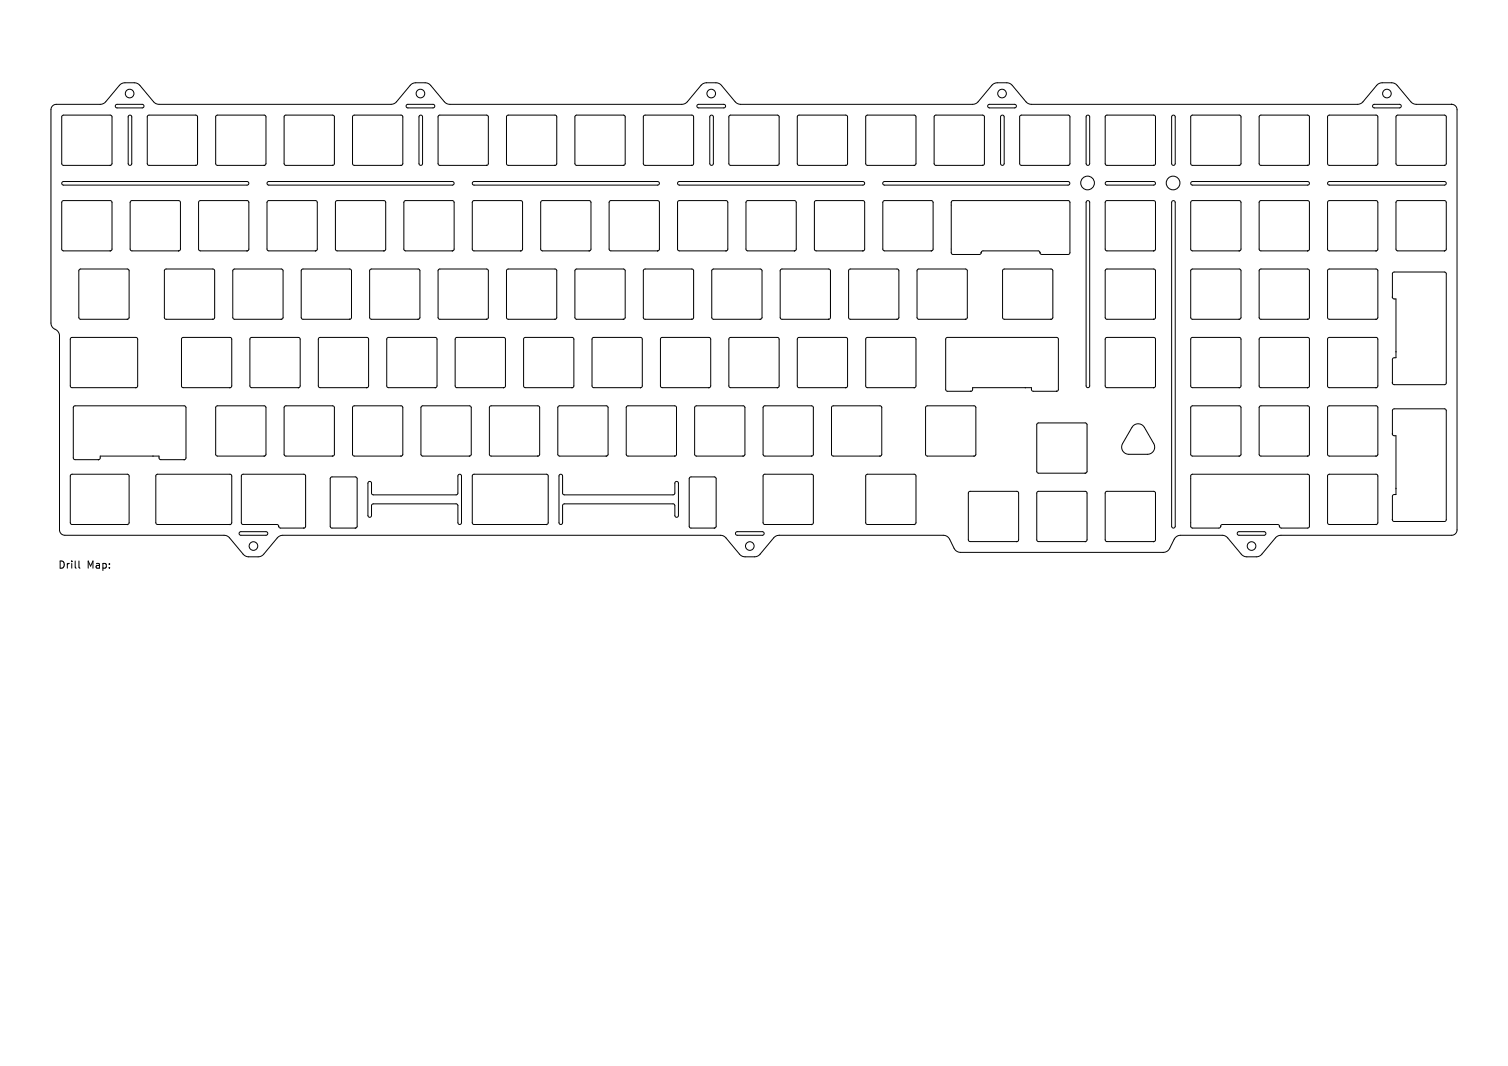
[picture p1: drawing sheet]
<svg xmlns="http://www.w3.org/2000/svg" width="297mm" height="210mm" viewBox="0 0 297 210" stroke-linecap="round" stroke-linejoin="round" font-family="sans-serif">
<defs><g id="words">
<g font-size="2">
<text x="11.4" y="112.2">Drill</text>
<text x="17.1" y="112.2">Map:</text>
</g>
</g></defs>
<g fill="none" stroke="#000" stroke-width=".2">
<path d="M10.4 20.8l.7-.2 9.1-.1 .6-.5 2.9-3.3 .9-.4h2.1l.5 .2 3.2 3.7 .9 .4h45.7l1-.4 2.9-3.5 1-.4h2l.6 .2 3.2 3.7 .9 .4h45.7l.9-.4 3-3.5 .9-.4h2.1l.6 .2 3.1 3.7 1 .4h45.7l.9-.4 3-3.5 .9-.4h2.1l.5 .2 3.2 3.7 .9 .4h64.3l.9-.4 3-3.5 .9-.4h2.1l.5 .2 3.1 3.6 .6 .4 7.4 .1a1.06 1.06 0 0 1 1.1 1v82.8a1.06 1.06 0 0 1-1.1 1.1h-33.8l-.9 .5-2.8 3.3-1 .4h-2l-.6-.2-3-3.6-.7-.4h-8.6a1.42 1.42 0 0 0-1.2 .7l-.9 1.8a1.41 1.41 0 0 1-1.3 .8h-39.9a1.42 1.42 0 0 1-1.3-.8l-.9-1.8a1.42 1.42 0 0 0-1.2-.7h-32.6l-.8 .5-2.8 3.3-1 .4h-2.1l-.5-.2-3.2-3.7-.9-.3h-86.2l-.9 .3-3.2 3.7-.7 .2h-1.9l-.9-.3-2.9-3.5-.9-.4h-31.5a1.06 1.06 0 0 1-1.1-1.1v-38.2a1.63 1.63 0 0 0-1.2-1.5l-.3-.5-.2-.6v-42zM12.2 39.6l.3-.1 9.4 .1 .2 .3-.1 9.4-.3 .1-9.4-.1-.1-.2zM12.2 22.8l.3-.1 9.4 .1 .2 .2-.1 9.4-.3 .2-9.4-.1-.1-.3zM12.2 35.9l.3-.1h36.2a.35 .35 0 0 1 .3 .3 .35 .35 0 0 1-.3 .4h-36.2a.35 .35 0 0 1-.3-.2 .35 .35 0 0 1 0-.4zM22.8 20.7l.3-.1h4.9a.35 .35 0 0 1 .4 .3 .35 .35 0 0 1-.4 .4h-4.9a.35 .35 0 0 1-.4-.2 .35 .35 0 0 1 .1-.4zM25.4 22.8a.35 .35 0 0 1 .3-.1 .35 .35 0 0 1 .3 .3v9.2a.35 .35 0 0 1-.4 .4 .35 .35 0 0 1-.4-.4v-9.2zM25.7 39.6l.3-.1 9.4 .1 .1 .3v9.4l-.3 .1-9.4-.1-.2-.2zM29.1 22.8l.3-.1 9.4 .1 .1 .2-.1 9.4-.2 .2-9.5-.1-.1-.3zM39.2 39.6l.3-.1 9.4 .1 .1 .3-.1 9.4-.2 .1-9.5-.1-.1-.2zM42.6 22.8l.2-.1 9.5 .1 .1 .2-.1 9.4-.3 .2-9.4-.1-.1-.3zM52.7 39.6l.2-.1 9.5 .1 .1 .3-.1 9.4-.3 .1-9.4-.1-.1-.2zM52.7 35.9l.2-.1h36.2a.35 .35 0 0 1 .3 .3 .35 .35 0 0 1-.3 .4h-36.2a.35 .35 0 0 1-.3-.2 .35 .35 0 0 1 .1-.4z"/>
<path d="M56 22.8l.3-.1 9.4 .1 .2 .2-.1 9.4-.3 .2-9.4-.1-.1-.3zM66.1 39.6l.3-.1 9.4 .1 .2 .3-.1 9.4-.3 .1-9.4-.1-.1-.2zM69.5 22.8l.3-.1 9.4 .1 .1 .2v9.4l-.3 .2-9.4-.1-.2-.3zM79.6 39.6l.3-.1 9.4 .1 .1 .3v9.4l-.3 .1-9.4-.1-.2-.2zM80.1 20.7l.2-.1h5a.35 .35 0 0 1 .3 .3 .35 .35 0 0 1-.3 .4h-5a.35 .35 0 0 1-.3-.2 .35 .35 0 0 1 .1-.4zM82.6 22.8a.35 .35 0 0 1 .4-.1 .35 .35 0 0 1 .2 .3v9.2a.35 .35 0 0 1-.3 .4 .35 .35 0 0 1-.4-.4v-9.2zM86.4 22.8l.2-.1 9.5 .1 .1 .2-.1 9.4-.3 .2-9.4-.1-.1-.3zM93.1 39.6l.3-.1 9.4 .1 .1 .3-.1 9.4-.2 .1-9.5-.1-.1-.2zM93.1 35.9l.3-.1h36.1a.35 .35 0 0 1 .4 .3 .35 .35 0 0 1-.4 .4h-36.1a.35 .35 0 0 1-.4-.2 .35 .35 0 0 1 .1-.4zM99.8 22.8l.3-.1 9.4 .1 .2 .2-.1 9.4-.3 .2-9.4-.1-.1-.3zM106.6 39.6l.2-.1 9.5 .1 .1 .3-.1 9.4-.3 .1-9.4-.1-.1-.2zM113.3 22.8l.3-.1 9.4 .1 .1 .2v9.4l-.3 .2-9.4-.1-.2-.3z"/>
<path d="M120 39.6l.3-.1 9.4 .1 .2 .3-.1 9.4-.3 .1-9.4-.1-.1-.2zM126.8 22.8l.3-.1 9.4 .1 .1 .2-.1 9.4-.2 .2-9.5-.1-.1-.3zM133.5 39.6l.3-.1 9.4 .1 .1 .3v9.4l-.3 .1-9.4-.1-.2-.2zM133.5 35.9l.3-.1h36.1a.35 .35 0 0 1 .4 .3 .35 .35 0 0 1-.4 .4h-36.1a.35 .35 0 0 1-.3-.2 .35 .35 0 0 1 0-.4zM137.3 20.7l.3-.1h5a.35 .35 0 0 1 .3 .3 .35 .35 0 0 1-.3 .4h-5a.35 .35 0 0 1-.3-.2 .35 .35 0 0 1 0-.4zM139.9 22.8a.35 .35 0 0 1 .4-.1 .35 .35 0 0 1 .2 .3v9.2a.35 .35 0 0 1-.4 .4 .35 .35 0 0 1-.3-.4v-9.2zM143.6 22.8l.3-.1 9.4 .1 .2 .2-.1 9.4-.3 .2-9.4-.1-.2-.3zM147 39.6l.3-.1 9.4 .1 .1 .3-.1 9.4-.2 .1-9.5-.1-.1-.2zM157.1 22.8l.3-.1 9.4 .1 .1 .2-.1 9.4-.2 .2-9.4-.1-.2-.3zM160.5 39.6l.2-.1 9.5 .1 .1 .3-.1 9.4-.3 .1-9.4-.1-.1-.2zM170.6 22.8l.3-.1 9.4 .1 .1 .2-.1 9.4-.2 .2-9.5-.1-.1-.3zM173.9 35.9l.3-.1h36.2a.35 .35 0 0 1 .3 .3 .35 .35 0 0 1-.3 .4h-36.2a.35 .35 0 0 1-.3-.2 .35 .35 0 0 1 0-.4z"/>
<path d="M174 39.6l.2-.1 9.4 .1 .2 .3-.1 9.4-.3 .1-9.4-.1-.1-.2zM184.1 22.8l.2-.1 9.5 .1 .1 .2-.1 9.4-.3 .2-9.4-.1-.1-.3zM187.5 39.6h23l.2 .3v10l-.3 .2h-5.2l-.3-.1-.1-.4-.3-.2h-10.9l-.3 .2-.1 .4-.2 .1h-5.4l-.3-.3v-9.9zM194.6 20.7l.3-.1h4.9a.35 .35 0 0 1 .4 .3 .35 .35 0 0 1-.4 .4h-4.9a.35 .35 0 0 1-.3-.2 .35 .35 0 0 1 0-.4zM197.2 22.8a.35 .35 0 0 1 .4-.1 .35 .35 0 0 1 .2 .3v9.2a.35 .35 0 0 1-.4 .4 .35 .35 0 0 1-.3-.4v-9.2zM200.9 22.8l.3-.1 9.4 .1 .1 .2-.1 9.4-.2 .2-9.4-.1-.2-.3zM214 39.6a.35 .35 0 0 1 .4 0 .35 .35 0 0 1 .2 .3v36.1a.35 .35 0 0 1-.3 .4 .35 .35 0 0 1-.4-.4v-36.1zM214 22.8a.35 .35 0 0 1 .4-.1 .35 .35 0 0 1 .2 .3v9.2a.35 .35 0 0 1-.3 .4 .35 .35 0 0 1-.4-.4v-9.2zM217.7 39.6l.3-.1 9.4 .1 .2 .3-.1 9.4-.3 .1-9.4-.1-.1-.2zM217.7 22.8l.3-.1 9.4 .1 .2 .2-.1 9.4-.3 .2-9.4-.1-.1-.3zM217.8 35.9l.2-.1h9.2a.35 .35 0 0 1 .4 .3 .35 .35 0 0 1-.4 .4h-9.2a.35 .35 0 0 1-.3-.2 .35 .35 0 0 1 .1-.4zM230.9 22.8a.35 .35 0 0 1 .4-.1 .35 .35 0 0 1 .2 .3v9.2a.35 .35 0 0 1-.4 .4 .35 .35 0 0 1-.3-.4v-9.2z"/>
<path d="M230.9 39.6a.35 .35 0 0 1 .4 0 .35 .35 0 0 1 .2 .3v63.8a.35 .35 0 0 1-.4 .3 .35 .35 0 0 1-.3-.3v-63.8zM234.6 22.8l.3-.1 9.4 .1 .1 .2-.1 9.4-.2 .2-9.5-.1-.1-.3zM234.6 39.6l.3-.1 9.4 .1 .1 .3-.1 9.4-.2 .1-9.5-.1-.1-.2zM234.6 35.9l.3-.1h22.6a.35 .35 0 0 1 .4 .3 .35 .35 0 0 1-.4 .4h-22.6a.35 .35 0 0 1-.4-.2 .35 .35 0 0 1 .1-.4zM248.1 22.8l.2-.1 9.5 .1 .1 .2-.1 9.4-.3 .2-9.4-.1-.1-.3zM248.1 39.6l.2-.1 9.5 .1 .1 .3-.1 9.4-.3 .1-9.4-.1-.1-.2zM261.5 22.8l.3-.1 9.4 .1 .2 .2-.1 9.4-.3 .2-9.4-.1-.1-.3zM261.5 39.6l.3-.1 9.4 .1 .2 .3-.1 9.4-.3 .1-9.4-.1-.1-.2zM261.6 35.9l.2-.1h22.7a.35 .35 0 0 1 .3 .3 .35 .35 0 0 1-.3 .4h-22.7a.35 .35 0 0 1-.3-.2 .35 .35 0 0 1 .1-.4zM270.4 20.7l.3-.1h4.9a.35 .35 0 0 1 .4 .3 .35 .35 0 0 1-.4 .4h-4.9a.35 .35 0 0 1-.3-.2 .35 .35 0 0 1 0-.4zM275 39.6l.3-.1 9.4 .1 .1 .3v9.4l-.3 .1-9.4-.1-.2-.2zM275 22.8l.3-.1 9.4 .1 .1 .2v9.4l-.3 .2-9.4-.1-.2-.3z"/>
<path d="M15.6 53.1l.3-.1 9.4 .1 .1 .2-.1 9.5-.2 .1-9.4-.1-.2-.3zM32.5 53.1l.2-.1 9.4 .1 .2 .2-.1 9.5-.3 .1-9.4-.1-.1-.3zM45.9 53.1l.3-.1 9.4 .1 .2 .2-.1 9.5-.3 .1-9.4-.1-.2-.3zM59.4 53.1l.3-.1 9.4 .1 .1 .2-.1 9.5-.2 .1-9.4-.1-.2-.3zM72.9 53.1l.3-.1 9.4 .1 .1 .2-.1 9.5-.3 .1-9.4-.1-.1-.3zM86.4 53.1l.2-.1 9.5 .1 .1 .2-.1 9.5-.3 .1-9.4-.1-.1-.3zM99.8 53.1l.3-.1 9.4 .1 .2 .2-.1 9.5-.3 .1-9.4-.1-.1-.3zM113.3 53.1l.3-.1 9.4 .1 .1 .2v9.5l-.3 .1-9.4-.1-.2-.3zM126.8 53.1l.3-.1 9.4 .1 .1 .2-.1 9.5-.2 .1-9.5-.1-.1-.3zM140.3 53.1l.2-.1 9.5 .1 .1 .2-.1 9.5-.3 .1-9.4-.1-.1-.3zM153.7 53.1l.3-.1 9.4 .1 .2 .2-.1 9.5-.3 .1-9.4-.1-.1-.3zM167.2 53.1l.3-.1 9.4 .1 .1 .2v9.5l-.3 .1-9.4-.1-.2-.3z"/>
<path d="M180.7 53.1l.3-.1 9.4 .1 .1 .2-.1 9.5-.2 .1-9.5-.1-.1-.3zM197.5 53.1l.3-.1 9.4 .1 .2 .2-.1 9.5-.3 .1-9.4-.1-.1-.3zM217.7 53.1l.3-.1 9.4 .1 .2 .2-.1 9.5-.3 .1-9.4-.1-.1-.3zM234.6 53.1l.3-.1 9.4 .1 .1 .2-.1 9.5-.2 .1-9.5-.1-.1-.3zM248.1 53.1l.2-.1 9.5 .1 .1 .2-.1 9.5-.3 .1-9.4-.1-.1-.3zM261.5 53.1l.3-.1 9.4 .1 .2 .2-.1 9.5-.3 .1-9.4-.1-.1-.3zM274.3 53.7l.3-.1h9.9l.3 .2v21.6l-.2 .4h-10l-.3-.2-.1-4.8 .2-.3h.5v-11.6h-.5l-.2-.3zM13.9 66.6l.3-.1 12.8 .1 .1 .2-.1 9.4-.2 .2-12.8-.1-.2-.3zM35.8 66.6l.3-.1 9.4 .1 .1 .2v9.4l-.3 .2-9.4-.1-.2-.3zM49.3 66.6l.3-.1 9.4 .1 .1 .2-.1 9.4-.2 .2-9.5-.1-.1-.3zM62.8 66.6l.2-.1 9.5 .1 .1 .2-.1 9.4-.3 .2-9.4-.1-.1-.3zM76.3 66.6l.2-.1 9.4 .1 .2 .2-.1 9.4-.3 .2-9.4-.1-.1-.3z"/>
<path d="M89.7 66.6l.3-.1 9.4 .1 .1 .2v9.4l-.3 .2-9.4-.1-.2-.3zM103.2 66.6l.3-.1 9.4 .1 .1 .2-.1 9.4-.2 .2-9.5-.1-.1-.3zM116.7 66.6l.3-.1 9.4 .1 .1 .2-.1 9.4-.3 .2-9.4-.1-.1-.3zM130.2 66.6l.2-.1 9.4 .1 .2 .2-.1 9.4-.3 .2-9.4-.1-.1-.3zM143.6 66.6l.3-.1 9.4 .1 .2 .2-.1 9.4-.3 .2-9.4-.1-.2-.3zM157.1 66.6l.3-.1 9.4 .1 .1 .2-.1 9.4-.2 .2-9.4-.1-.2-.3zM170.6 66.6l.3-.1 9.4 .1 .1 .2-.1 9.4-.2 .2-9.5-.1-.1-.3zM186.3 66.6l.3-.1h21.6l.2 .3v10.1l-.3 .2h-4.6l-.3-.2-.1-.5h-11.5l-.1 .5-.2 .2-4.8-.1-.2-.3zM217.7 66.6l.3-.1 9.4 .1 .2 .2-.1 9.4-.3 .2-9.4-.1-.1-.3zM234.6 66.6l.3-.1 9.4 .1 .1 .2-.1 9.4-.2 .2-9.5-.1-.1-.3zM248.1 66.6l.2-.1 9.5 .1 .1 .2-.1 9.4-.3 .2-9.4-.1-.1-.3zM261.5 66.6l.3-.1 9.4 .1 .2 .2-.1 9.4-.3 .2-9.4-.1-.1-.3z"/>
<path d="M13.9 93.6l.3-.2 11.1 .1 .1 .3-.1 9.4-.2 .1-11.1-.1-.2-.2zM14.5 80.1l.3-.2 21.6 .1 .2 .3v10.1l-.3 .2h-4.6l-.3-.3-.1-.4h-11.6v.5l-.3 .2-4.8-.1-.2-.3zM30.8 93.6l.2-.2 14.5 .1 .1 .3v9.4l-.3 .1-14.5-.1-.1-.2zM42.6 80.1l.2-.2 9.5 .1 .1 .3-.1 9.4-.3 .2-9.4-.1-.1-.3zM47.6 93.6l.3-.2 12.2 .1 .1 .3-.1 10.1-.3 .1h-4.6l-.2-.1-.2-.4-.2-.2-6.9-.1-.2-.2zM56 80.1l.3-.2 9.4 .1 .2 .3-.1 9.4-.3 .2-9.4-.1-.1-.3zM65.1 94.1l.3-.1h4.6l.3 .2v9.5l-.2 .3h-4.7l-.3-.2zM69.5 80.1l.3-.2 9.4 .1 .1 .3v9.4l-.3 .2-9.4-.1-.2-.3zM72.6 94.9a.35 .35 0 0 1 .4 0 .35 .35 0 0 1 .2 .3v2l.3 .3h16.4l.3-.4v-3.3a.35 .35 0 0 1 .3-.4 .35 .35 0 0 1 .4 .4v9.2a.35 .35 0 0 1-.4 .3 .35 .35 0 0 1-.3-.3v-3.4l-.4-.3h-16.3l-.3 .3v2a.35 .35 0 0 1-.4 .3 .35 .35 0 0 1-.3-.3v-6.4zM83 80.1l.3-.2 9.4 .1 .1 .3-.1 9.4-.2 .2-9.5-.1-.1-.3zM93.1 93.6l.3-.2 14.4 .1 .2 .3-.1 9.4-.3 .1-14.5-.1-.1-.2zM96.5 80.1l.2-.2 9.5 .1 .1 .3-.1 9.4-.3 .2-9.4-.1-.1-.3z"/>
<path d="M109.9 80.1l.3-.2 9.4 .1 .2 .3-.1 9.4-.3 .2-9.4-.1-.1-.3zM110.2 93.5a.35 .35 0 0 1 .4 0 .35 .35 0 0 1 .2 .3v3.4l.4 .3h21.4l.3-.4v-1.9a.35 .35 0 0 1 .4-.4 .35 .35 0 0 1 .3 .4v6.4a.35 .35 0 0 1-.3 .3 .35 .35 0 0 1-.4-.3v-2l-.3-.3h-21.4h-.3l-.1 .3v3.4a.35 .35 0 0 1-.4 .3 .35 .35 0 0 1-.3-.3v-9.2zM123.4 80.1l.3-.2 9.4 .1 .1 .3v9.4l-.3 .2-9.4-.1-.2-.3zM135.8 94.1l.3-.1h4.6l.3 .2v9.5l-.2 .3h-4.7l-.3-.2zM136.9 80.1l.3-.2 9.4 .1 .1 .3-.1 9.4-.2 .2-9.5-.1-.1-.3zM150.4 93.6l.2-.2 9.5 .1 .1 .3-.1 9.4-.3 .1-9.4-.1-.1-.2zM150.4 80.1l.2-.2 9.5 .1 .1 .3-.1 9.4-.3 .2-9.4-.1-.1-.3zM163.8 80.1l.3-.2 9.4 .1 .2 .3-.1 9.4-.3 .2-9.4-.1-.1-.3zM170.6 93.6l.3-.2 9.4 .1 .1 .3-.1 9.4-.2 .1-9.5-.1-.1-.2zM182.4 80.1l.2-.2 9.5 .1 .1 .3-.1 9.4-.3 .2-9.4-.1-.1-.3zM190.8 96.9l.3-.1 9.4 .1 .1 .2-.1 9.5-.2 .1-9.5-.1-.1-.3zM204.3 83.4l.2-.1 9.5 .1 .1 .3-.1 9.4-.3 .1-9.4-.1-.1-.2z"/>
<path d="M204.3 96.9l.2-.1 9.5 .1 .1 .2-.1 9.5-.3 .1-9.4-.1-.1-.3zM217.7 96.9l.3-.1 9.4 .1 .2 .2-.1 9.5-.3 .1-9.4-.1-.1-.3zM223.2 83.9a1.41 1.41 0 0 1 2.2 .3l1.8 3.2a1.41 1.41 0 0 1-1.2 2.1h-3.7a1.41 1.41 0 0 1-1.2-2.1zM234.6 80.1l.3-.2 9.4 .1 .1 .3-.1 9.4-.2 .2-9.5-.1-.1-.3zM234.6 93.5h23.1l.2 .3v10l-.4 .2h-5.2l-.2-.1-.2-.5-.3-.1h-10.8l-.3 .2-.2 .4-.2 .1h-5.4l-.2-.3v-9.9zM248.1 80.1l.2-.2 9.5 .1 .1 .3-.1 9.4-.3 .2-9.4-.1-.1-.3zM261.5 80.1l.3-.2 9.4 .1 .2 .3-.1 9.4-.3 .2-9.4-.1-.1-.3zM261.5 93.6l.3-.2 9.4 .1 .2 .3-.1 9.4-.3 .1-9.4-.1-.1-.2zM274.3 80.7l.3-.2h9.9l.3 .3v21.6l-.2 .3h-10l-.3-.2-.1-4.8 .2-.2 .5-.1v-11.6h-.5l-.2-.3zM15.6 110.5v1.2l.2 .2M47.2 104.9l.2-.2h5a.35 .35 0 0 1 .3 .4 .35 .35 0 0 1-.3 .4h-5a.35 .35 0 0 1-.3-.3 .35 .35 0 0 1 .1-.3zM144.9 104.9l.3-.2h5a.35 .35 0 0 1 .3 .4 .35 .35 0 0 1-.3 .4h-5a.35 .35 0 0 1-.3-.3 .35 .35 0 0 1 0-.3z"/>
<path d="M243.8 104.9l.2-.2h5a.35 .35 0 0 1 .3 .4 .35 .35 0 0 1-.3 .4h-5a.35 .35 0 0 1-.3-.3 .35 .35 0 0 1 .1-.3z"/>
<circle cx="25.5" cy="18.4" r=".85"/>
<circle cx="82.8" cy="18.4" r=".85"/>
<circle cx="140.1" cy="18.4" r=".85"/>
<circle cx="197.4" cy="18.4" r=".85"/>
<circle cx="273.2" cy="18.4" r=".85"/>
<circle cx="214.2" cy="36" r="1.35"/>
<circle cx="231" cy="36" r="1.35"/>
<circle cx="49.9" cy="107.6" r=".85"/>
<circle cx="147.7" cy="107.6" r=".85"/>
<circle cx="246.5" cy="107.6" r=".85"/>
</g>
<g fill="#000" stroke="#000" stroke-width=".2">
<circle cx="21.7" cy="32.6" r=".04"/>
<circle cx="38.6" cy="32.6" r=".04"/>
<circle cx="52" cy="32.6" r=".04"/>
<circle cx="65.5" cy="32.6" r=".04"/>
<circle cx="79" cy="32.6" r=".04"/>
<circle cx="95.8" cy="32.6" r=".04"/>
<circle cx="109.3" cy="32.6" r=".04"/>
<circle cx="122.8" cy="32.6" r=".04"/>
<circle cx="136.3" cy="32.6" r=".04"/>
<circle cx="153.1" cy="32.6" r=".04"/>
<circle cx="166.6" cy="32.6" r=".04"/>
<circle cx="180.1" cy="32.6" r=".04"/>
<circle cx="193.5" cy="32.6" r=".04"/>
<circle cx="210.4" cy="32.6" r=".04"/>
<circle cx="227.2" cy="32.6" r=".04"/>
<circle cx="244.1" cy="32.6" r=".04"/>
<circle cx="257.5" cy="32.6" r=".04"/>
<circle cx="271" cy="32.6" r=".04"/>
<circle cx="284.5" cy="32.6" r=".04"/>
<circle cx="285.9" cy="20.6" r=".04"/>
<circle cx="21.7" cy="49.4" r=".04"/>
<circle cx="35.2" cy="49.4" r=".04"/>
<circle cx="48.7" cy="49.4" r=".04"/>
<circle cx="62.1" cy="49.4" r=".04"/>
<circle cx="75.6" cy="49.4" r=".04"/>
<circle cx="89.1" cy="49.4" r=".04"/>
<circle cx="102.6" cy="49.4" r=".04"/>
<circle cx="116" cy="49.4" r=".04"/>
<circle cx="129.5" cy="49.4" r=".04"/>
<circle cx="143" cy="49.4" r=".04"/>
<circle cx="156.5" cy="49.4" r=".04"/>
<circle cx="169.9" cy="49.4" r=".04"/>
<circle cx="183.4" cy="49.4" r=".04"/>
<circle cx="193.2" cy="49.8" r=".04"/>
<circle cx="204.8" cy="49.8" r=".04"/>
<circle cx="227.2" cy="49.4" r=".04"/>
<circle cx="244.1" cy="49.4" r=".04"/>
<circle cx="257.5" cy="49.4" r=".04"/>
<circle cx="271" cy="49.4" r=".04"/>
<circle cx="274.2" cy="58.5" r=".04"/>
<circle cx="284.5" cy="49.4" r=".04"/>
<circle cx="25.1" cy="62.9" r=".04"/>
<circle cx="26.8" cy="76.4" r=".04"/>
<circle cx="41.9" cy="62.9" r=".04"/>
<circle cx="45.3" cy="76.4" r=".04"/>
<circle cx="55.4" cy="62.9" r=".04"/>
<circle cx="58.8" cy="76.4" r=".04"/>
<circle cx="68.9" cy="62.9" r=".04"/>
<circle cx="72.2" cy="76.4" r=".04"/>
<circle cx="82.3" cy="62.9" r=".04"/>
<circle cx="85.7" cy="76.4" r=".04"/>
<circle cx="95.8" cy="62.9" r=".04"/>
<circle cx="99.2" cy="76.4" r=".04"/>
<circle cx="109.3" cy="62.9" r=".04"/>
<circle cx="112.7" cy="76.4" r=".04"/>
<circle cx="122.8" cy="62.9" r=".04"/>
<circle cx="126.1" cy="76.4" r=".04"/>
<circle cx="136.3" cy="62.9" r=".04"/>
<circle cx="139.6" cy="76.4" r=".04"/>
<circle cx="149.7" cy="62.9" r=".04"/>
<circle cx="153.1" cy="76.4" r=".04"/>
<circle cx="163.2" cy="62.9" r=".04"/>
<circle cx="166.6" cy="76.4" r=".04"/>
<circle cx="176.7" cy="62.9" r=".04"/>
<circle cx="180.1" cy="76.4" r=".04"/>
<circle cx="190.2" cy="62.9" r=".04"/>
<circle cx="191.2" cy="77.1" r=".04"/>
<circle cx="201.9" cy="76.4" r=".04"/>
<circle cx="207" cy="62.9" r=".04"/>
<circle cx="208.1" cy="77.1" r=".04"/>
<circle cx="227.2" cy="62.9" r=".04"/>
<circle cx="227.2" cy="76.4" r=".04"/>
<circle cx="244.1" cy="62.9" r=".04"/>
<circle cx="244.1" cy="76.4" r=".04"/>
<circle cx="257.5" cy="62.9" r=".04"/>
<circle cx="257.5" cy="76.4" r=".04"/>
<circle cx="271" cy="62.9" r=".04"/>
<circle cx="271" cy="76.4" r=".04"/>
<circle cx="274.2" cy="75.4" r=".04"/>
<circle cx="274.9" cy="69.3" r=".04"/>
<circle cx="19.4" cy="90.6" r=".04"/>
<circle cx="30.1" cy="89.9" r=".04"/>
<circle cx="36.3" cy="90.6" r=".04"/>
<circle cx="52" cy="89.9" r=".04"/>
<circle cx="65.5" cy="89.9" r=".04"/>
<circle cx="79" cy="89.9" r=".04"/>
<circle cx="92.5" cy="89.9" r=".04"/>
<circle cx="105.9" cy="89.9" r=".04"/>
<circle cx="119.4" cy="89.9" r=".04"/>
<circle cx="132.9" cy="89.9" r=".04"/>
<circle cx="146.4" cy="89.9" r=".04"/>
<circle cx="159.8" cy="89.9" r=".04"/>
<circle cx="173.3" cy="89.9" r=".04"/>
<circle cx="191.8" cy="89.9" r=".04"/>
<circle cx="213.7" cy="93.2" r=".04"/>
<circle cx="244.1" cy="89.9" r=".04"/>
<circle cx="257.5" cy="89.9" r=".04"/>
<circle cx="271" cy="89.9" r=".04"/>
<circle cx="274.2" cy="85.5" r=".04"/>
<circle cx="274.9" cy="96.2" r=".04"/>
<circle cx="25.1" cy="103.3" r=".04"/>
<circle cx="45.3" cy="103.3" r=".04"/>
<circle cx="54.9" cy="103.7" r=".04"/>
<circle cx="59.8" cy="104" r=".04"/>
<circle cx="70" cy="104" r=".04"/>
<circle cx="107.6" cy="103.3" r=".04"/>
<circle cx="140.7" cy="104" r=".04"/>
<circle cx="159.8" cy="103.3" r=".04"/>
<circle cx="180.1" cy="103.3" r=".04"/>
<circle cx="200.3" cy="106.7" r=".04"/>
<circle cx="213.7" cy="106.7" r=".04"/>
<circle cx="227.2" cy="106.7" r=".04"/>
<circle cx="240.4" cy="103.7" r=".04"/>
<circle cx="252" cy="103.7" r=".04"/>
<circle cx="271" cy="103.3" r=".04"/>
<circle cx="274.2" cy="102.4" r=".04"/>
</g>
<use href="#words"/>
</svg>
